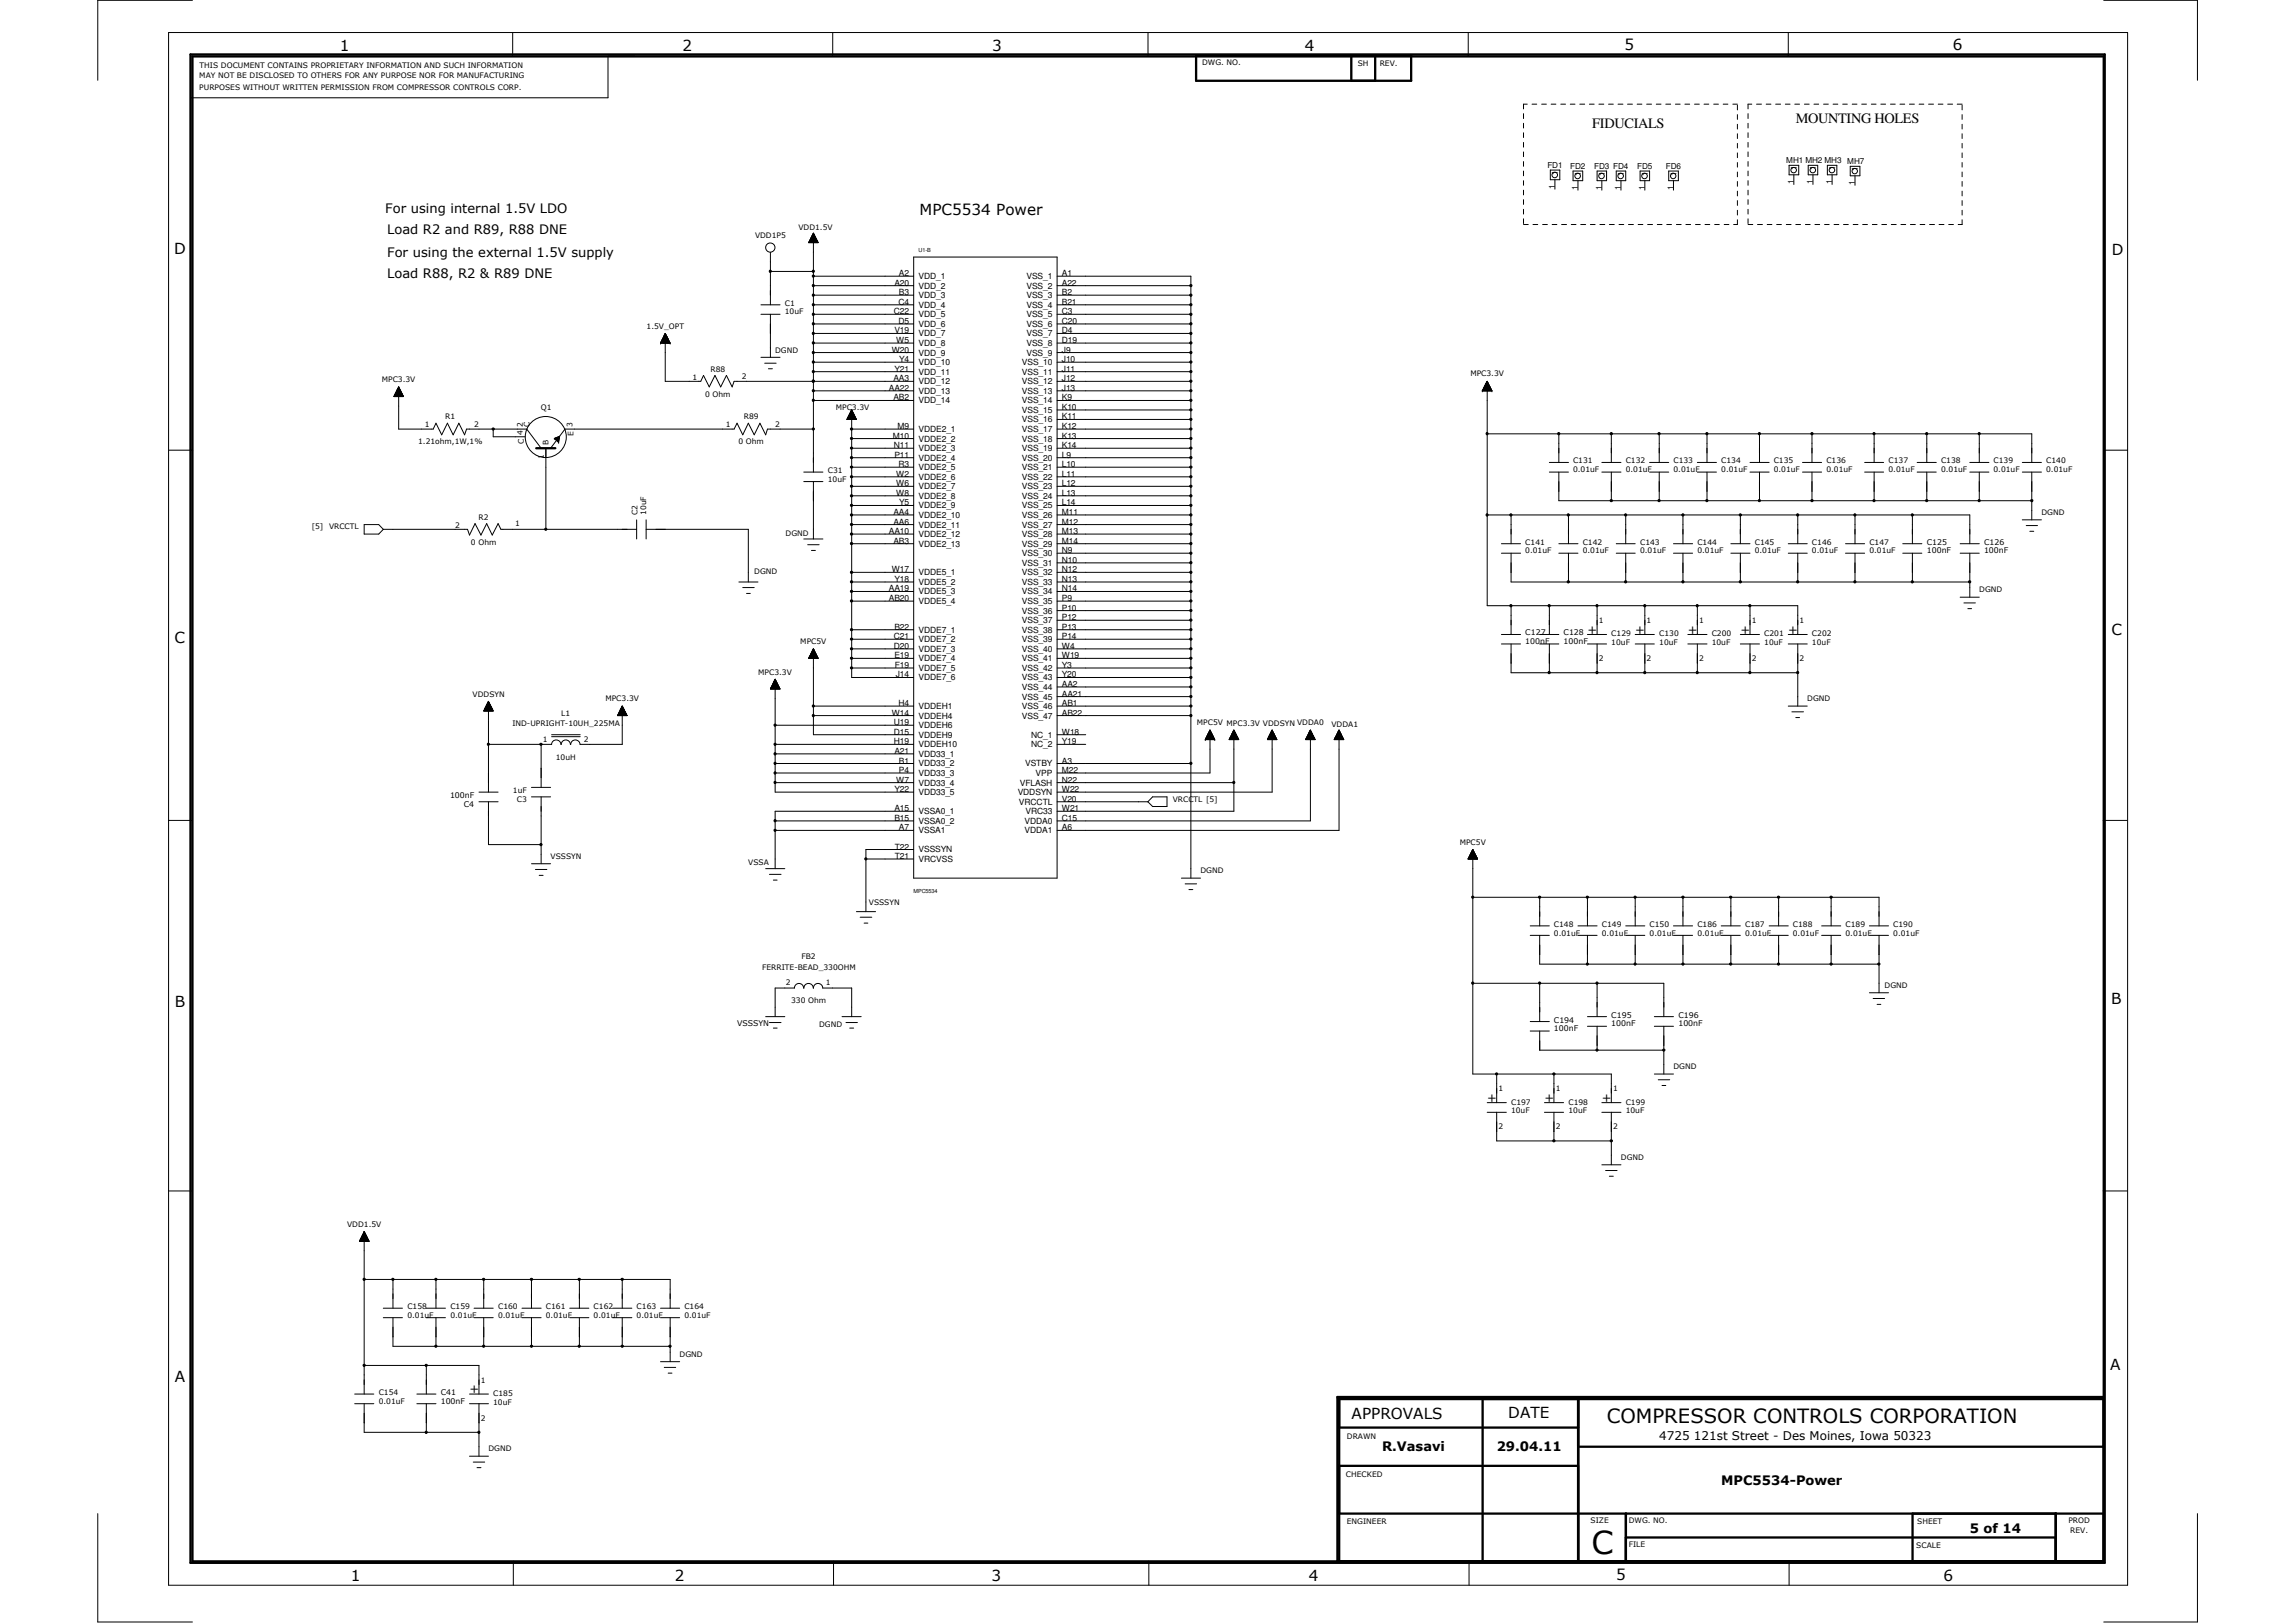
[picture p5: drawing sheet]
<svg xmlns="http://www.w3.org/2000/svg" width="594mm" height="420mm" viewBox="0 0 594 420" stroke-linecap="round" stroke-linejoin="round" font-family="sans-serif">
<defs><g id="words">
<text font-size="8.2" x="412" y="402.4">C</text>
<text font-size="5.1" x="415.9" y="368.4">COMPRESSOR CONTROLS CORPORATION</text>
<g font-size="3.9">
<text x="88" y="13.1">1</text>
<text x="176.7" y="13.1">2</text>
<text x="256.8" y="13.1">3</text>
<text x="337.8" y="13.1">4</text>
<text x="420.5" y="12.9">5</text>
<text x="505.5" y="12.9">6</text>
<text x="238" y="55.7">MPC5534 Power</text>
<text x="45.1" y="65.8">D</text>
<text x="546.6" y="66.1">D</text>
<text x="45.2" y="166.4">C</text>
<text x="546.6" y="164.5">C</text>
<text x="45.2" y="260.8">B</text>
<text x="546.5" y="259.9">B</text>
<text x="45.2" y="357.7">A</text>
<text x="546.3" y="354.8">A</text>
<text x="349.9" y="367.3">APPROVALS</text>
<text x="390.4" y="367.1">DATE</text>
<text x="90.8" y="409.4">1</text>
<text x="174.7" y="409.4">2</text>
<text x="256.6" y="409.4">3</text>
<text x="338.8" y="409.2">4</text>
<text x="418.4" y="409.2">5</text>
<text x="503.1" y="409.4">6</text>
</g>
<g font-size="3.7">
<text x="412.2" y="33.1">FIDUCIALS</text>
<text x="464.9" y="31.9">MOUNTING HOLES</text>
</g>
<g font-size="3.4">
<text x="99.7" y="55.2">For using internal 1.5V LDO</text>
<text x="100.2" y="60.6">Load R2 and R89, R88 DNE</text>
<text x="100.2" y="66.5">For using the external 1.5V supply</text>
<text x="100.2" y="72">Load R88, R2 &amp; R89 DNE</text>
<text x="357.8" y="375.8">R.Vasavi</text>
<text x="387.4" y="375.8">29.04.11</text>
<text x="445.6" y="384.4">MPC5534-Power</text>
<text x="509.9" y="396.8">5 of 14</text>
</g>
<g font-size="3.1">
<text x="410.9" y="164">+</text>
<text x="423.3" y="164">+</text>
<text x="436.9" y="164">+</text>
<text x="450.5" y="164">+</text>
<text x="462.9" y="164">+</text>
<text x="385" y="285.2">+</text>
<text x="399.8" y="285.2">+</text>
<text x="414.6" y="285.2">+</text>
<text x="121.5" y="360.6">+</text>
<text x="429.5" y="372.7">4725 121st Street - Des Moines, Iowa 50323</text>
</g>
<g font-size="2.2">
<text x="232.7" y="71.5">A2</text>
<text x="274.9" y="71.5">A1</text>
<text x="231.5" y="74">A20</text>
<text x="232.7" y="76.4">B3</text>
<text x="237.8" y="72.3">VDD_1</text>
<text x="237.8" y="74.7">VDD_2</text>
<text x="237.8" y="77.2">VDD_3</text>
<text x="265.7" y="72.3">VSS_1</text>
<text x="265.7" y="74.7">VSS_2</text>
<text x="265.7" y="77.2">VSS_3</text>
<text x="274.9" y="74">A22</text>
<text x="274.9" y="76.4">B2</text>
<text x="231.4" y="81.4">C22</text>
<text x="232.6" y="78.9">C4</text>
<text x="232.6" y="83.9">D5</text>
<text x="237.8" y="79.7">VDD_4</text>
<text x="237.8" y="82.1">VDD_5</text>
<text x="265.7" y="79.7">VSS_4</text>
<text x="265.7" y="82.1">VSS_5</text>
<text x="274.9" y="78.9">B21</text>
<text x="274.9" y="81.4">C3</text>
<text x="274.9" y="83.9">C20</text>
<text x="231.5" y="86.3">V19</text>
<text x="232" y="88.8">W5</text>
<text x="237.8" y="84.6">VDD_6</text>
<text x="237.8" y="87.1">VDD_7</text>
<text x="237.8" y="89.6">VDD_8</text>
<text x="265.7" y="84.6">VSS_6</text>
<text x="265.7" y="87.1">VSS_7</text>
<text x="265.7" y="89.6">VSS_8</text>
<text x="274.9" y="86.3">D4</text>
<text x="274.9" y="88.8">D19</text>
<text x="230.8" y="91.3">W20</text>
<text x="232.7" y="93.8">Y4</text>
<text x="237.8" y="92">VDD_9</text>
<text x="237.8" y="94.5">VDD_10</text>
<text x="264.5" y="94.5">VSS_10</text>
<text x="265.7" y="92">VSS_9</text>
<text x="274.9" y="91.3">J9</text>
<text x="274.9" y="93.8">J10</text>
<text x="230.1" y="101.2">AA22</text>
<text x="231.3" y="98.7">AA3</text>
<text x="231.6" y="96.2">Y21</text>
<text x="237.8" y="97">VDD_11</text>
<text x="237.8" y="99.5">VDD_12</text>
<text x="237.8" y="101.9">VDD_13</text>
<text x="264.5" y="97">VSS_11</text>
<text x="264.5" y="99.5">VSS_12</text>
<text x="264.5" y="101.9">VSS_13</text>
<text x="274.9" y="96.2">J11</text>
<text x="274.9" y="98.7">J12</text>
<text x="274.9" y="101.2">J13</text>
<text x="231.3" y="103.7">AB2</text>
<text x="237.8" y="104.4">VDD_14</text>
<text x="264.5" y="104.4">VSS_14</text>
<text x="264.5" y="106.9">VSS_15</text>
<text x="274.9" y="103.7">K9</text>
<text x="274.9" y="106.1">K10</text>
<text x="231.1" y="113.5">M10</text>
<text x="232.3" y="111.1">M9</text>
<text x="237.8" y="111.8">VDDE2_1</text>
<text x="264.5" y="109.3">VSS_16</text>
<text x="264.5" y="111.8">VSS_17</text>
<text x="274.9" y="108.6">K11</text>
<text x="274.9" y="111.1">K12</text>
<text x="274.9" y="113.5">K13</text>
<text x="231.4" y="116">N11</text>
<text x="231.5" y="118.5">P11</text>
<text x="237.8" y="114.3">VDDE2_2</text>
<text x="237.8" y="116.8">VDDE2_3</text>
<text x="237.8" y="119.3">VDDE2_4</text>
<text x="264.5" y="114.3">VSS_18</text>
<text x="264.5" y="116.8">VSS_19</text>
<text x="264.5" y="119.3">VSS_20</text>
<text x="274.9" y="116">K14</text>
<text x="274.9" y="118.5">L9</text>
<text x="232" y="123.4">W2</text>
<text x="232" y="125.9">W6</text>
<text x="232.6" y="120.9">R3</text>
<text x="237.8" y="121.7">VDDE2_5</text>
<text x="237.8" y="124.2">VDDE2_6</text>
<text x="264.5" y="121.7">VSS_21</text>
<text x="264.5" y="124.2">VSS_22</text>
<text x="274.9" y="120.9">L10</text>
<text x="274.9" y="123.4">L11</text>
<text x="274.9" y="125.9">L12</text>
<text x="232" y="128.4">W8</text>
<text x="232.7" y="130.9">Y5</text>
<text x="237.8" y="126.7">VDDE2_7</text>
<text x="237.8" y="129.1">VDDE2_8</text>
<text x="237.8" y="131.6">VDDE2_9</text>
<text x="264.5" y="126.7">VSS_23</text>
<text x="264.5" y="129.1">VSS_24</text>
<text x="264.5" y="131.6">VSS_25</text>
<text x="274.9" y="128.4">L13</text>
<text x="274.9" y="130.9">L14</text>
<text x="231.3" y="133.3">AA4</text>
<text x="231.3" y="135.8">AA6</text>
<text x="237.8" y="134.1">VDDE2_10</text>
<text x="237.8" y="136.6">VDDE2_11</text>
<text x="264.5" y="134.1">VSS_26</text>
<text x="264.5" y="136.6">VSS_27</text>
<text x="274.9" y="133.3">M11</text>
<text x="274.9" y="135.8">M12</text>
<text x="230.1" y="138.3">AA10</text>
<text x="231.3" y="140.8">AB3</text>
<text x="237.8" y="139">VDDE2_12</text>
<text x="237.8" y="141.5">VDDE2_13</text>
<text x="264.5" y="139">VSS_28</text>
<text x="264.5" y="141.5">VSS_29</text>
<text x="264.5" y="144">VSS_30</text>
<text x="274.9" y="138.3">M13</text>
<text x="274.9" y="140.8">M14</text>
<text x="274.9" y="143.2">N9</text>
<text x="230.8" y="148.2">W17</text>
<text x="237.8" y="148.9">VDDE5_1</text>
<text x="264.5" y="146.5">VSS_31</text>
<text x="264.5" y="148.9">VSS_32</text>
<text x="274.9" y="145.7">N10</text>
<text x="274.9" y="148.2">N12</text>
<text x="230.1" y="153.1">AA19</text>
<text x="230.1" y="155.6">AB20</text>
<text x="231.6" y="150.7">Y18</text>
<text x="237.8" y="151.4">VDDE5_2</text>
<text x="237.8" y="153.9">VDDE5_3</text>
<text x="264.5" y="151.4">VSS_33</text>
<text x="264.5" y="153.9">VSS_34</text>
<text x="274.9" y="150.7">N13</text>
<text x="274.9" y="153.1">N14</text>
<text x="274.9" y="155.6">P9</text>
<text x="237.8" y="156.4">VDDE5_4</text>
<text x="264.5" y="156.4">VSS_35</text>
<text x="264.5" y="158.8">VSS_36</text>
<text x="264.5" y="161.3">VSS_37</text>
<text x="274.9" y="158.1">P10</text>
<text x="274.9" y="160.6">P12</text>
<text x="231.4" y="165.5">C21</text>
<text x="231.4" y="168">D20</text>
<text x="231.5" y="163">B22</text>
<text x="237.8" y="163.8">VDDE7_1</text>
<text x="237.8" y="166.2">VDDE7_2</text>
<text x="264.5" y="163.8">VSS_38</text>
<text x="264.5" y="166.2">VSS_39</text>
<text x="274.9" y="163">P13</text>
<text x="274.9" y="165.5">P14</text>
<text x="274.9" y="168">W4</text>
<text x="231.5" y="170.4">E19</text>
<text x="231.6" y="172.9">F19</text>
<text x="237.8" y="168.7">VDDE7_3</text>
<text x="237.8" y="171.2">VDDE7_4</text>
<text x="237.8" y="173.7">VDDE7_5</text>
<text x="264.5" y="168.7">VSS_40</text>
<text x="264.5" y="171.2">VSS_41</text>
<text x="264.5" y="173.7">VSS_42</text>
<text x="274.9" y="170.4">W19</text>
<text x="274.9" y="172.9">Y3</text>
<text x="231.9" y="175.4">J14</text>
<text x="237.8" y="176.1">VDDE7_6</text>
<text x="264.5" y="176.1">VSS_43</text>
<text x="264.5" y="178.6">VSS_44</text>
<text x="274.9" y="175.4">Y20</text>
<text x="274.9" y="177.8">AA2</text>
<text x="230.8" y="185.3">W14</text>
<text x="232.6" y="182.8">H4</text>
<text x="237.8" y="183.6">VDDEH1</text>
<text x="264.5" y="181.1">VSS_45</text>
<text x="264.5" y="183.6">VSS_46</text>
<text x="274.9" y="180.3">AA21</text>
<text x="274.9" y="182.8">AB1</text>
<text x="274.9" y="185.3">AB22</text>
<text x="231.4" y="187.7">U19</text>
<text x="231.4" y="190.2">D15</text>
<text x="237.8" y="186">VDDEH4</text>
<text x="237.8" y="188.5">VDDEH6</text>
<text x="237.8" y="191">VDDEH9</text>
<text x="264.5" y="186">VSS_47</text>
<text x="266.9" y="191">NC_1</text>
<text x="274.9" y="190.2">W18</text>
<text x="231.4" y="192.7">H19</text>
<text x="231.5" y="195.2">A21</text>
<text x="232.7" y="197.7">B1</text>
<text x="237.8" y="193.5">VDDEH10</text>
<text x="237.8" y="195.9">VDD33_1</text>
<text x="266.9" y="193.5">NC_2</text>
<text x="274.9" y="192.7">Y19</text>
<text x="274.9" y="197.7">A3</text>
<text x="232" y="202.6">W7</text>
<text x="232.7" y="200.1">P4</text>
<text x="237.8" y="198.4">VDD33_2</text>
<text x="237.8" y="200.9">VDD33_3</text>
<text x="237.8" y="203.4">VDD33_4</text>
<text x="264" y="203.4">VFLASH</text>
<text x="265.4" y="198.4">VSTBY</text>
<text x="268.1" y="200.9">VPP</text>
<text x="274.9" y="200.1">M22</text>
<text x="274.9" y="202.6">N22</text>
<text x="231.6" y="205.1">Y22</text>
<text x="237.8" y="205.8">VDD33_5</text>
<text x="263.4" y="205.8">VDDSYN</text>
<text x="263.8" y="208.3">VRCCTL</text>
<text x="274.9" y="205.1">W22</text>
<text x="274.9" y="207.6">V20</text>
<text x="231.5" y="210">A15</text>
<text x="231.5" y="212.5">B15</text>
<text x="232.7" y="215">A7</text>
<text x="237.8" y="210.8">VSSA0_1</text>
<text x="237.8" y="213.3">VSSA0_2</text>
<text x="237.8" y="215.7">VSSA1</text>
<text x="265.2" y="213.3">VDDA0</text>
<text x="265.2" y="215.7">VDDA1</text>
<text x="265.5" y="210.8">VRC33</text>
<text x="274.9" y="210">W21</text>
<text x="274.9" y="212.5">C15</text>
<text x="274.9" y="215">A6</text>
<text x="231.6" y="219.9">T22</text>
<text x="237.8" y="220.7">VSSSYN</text>
<text x="231.6" y="222.4">T21</text>
<text x="237.8" y="223.1">VRCVSS</text>
</g>
<g font-size="2.1">
<text x="400.6" y="43.5">FD1</text>
<text x="403.3" y="45.3" transform="rotate(-90 403.3 45.3)">1</text>
<text x="406.5" y="43.8">FD2</text>
<text x="409.2" y="45.5" transform="rotate(-90 409.2 45.5)">1</text>
<text x="412.7" y="43.8">FD3 FD4</text>
<text x="415.4" y="45.5" transform="rotate(-90 415.4 45.5)">1</text>
<text x="420.4" y="45.5" transform="rotate(-90 420.4 45.5)">1</text>
<text x="423.8" y="43.8">FD5</text>
<text x="426.5" y="45.5" transform="rotate(-90 426.5 45.5)">1</text>
<text x="431.2" y="43.8">FD6</text>
<text x="434" y="45.5" transform="rotate(-90 434 45.5)">1</text>
<text x="462.4" y="42.3">MH1 MH2 MH3</text>
<text x="464.3" y="47.7" transform="rotate(-90 464.3 47.7)">1</text>
<text x="465.1" y="44" transform="rotate(-90 465.1 44)">1</text>
<text x="469.3" y="47.7" transform="rotate(-90 469.3 47.7)">1</text>
<text x="470.1" y="44" transform="rotate(-90 470.1 44)">1</text>
<text x="474.3" y="47.7" transform="rotate(-90 474.3 47.7)">1</text>
<text x="475" y="44" transform="rotate(-90 475 44)">1</text>
<text x="478.2" y="42.5">MH7</text>
<text x="480.2" y="48" transform="rotate(-90 480.2 48)">1</text>
<text x="480.9" y="44.3" transform="rotate(-90 480.9 44.3)">1</text>
<text x="402.5" y="48.9" transform="rotate(-90 402.5 48.9)">1</text>
<text x="408.5" y="49.1" transform="rotate(-90 408.5 49.1)">1</text>
<text x="414.6" y="49.1" transform="rotate(-90 414.6 49.1)">1</text>
<text x="419.6" y="49.1" transform="rotate(-90 419.6 49.1)">1</text>
<text x="425.8" y="49.1" transform="rotate(-90 425.8 49.1)">1</text>
<text x="433.2" y="49.1" transform="rotate(-90 433.2 49.1)">1</text>
</g>
<g font-size="2">
<text x="51.7" y="17.6">THIS DOCUMENT CONTAINS PROPRIETARY INFORMATION AND SUCH INFORMATION</text>
<text x="311.2" y="16.9">DWG. NO.</text>
<text x="351.4" y="17">SH</text>
<text x="357.2" y="17">REV.</text>
<text x="51.6" y="20.3">MAY NOT BE DISCLOSED TO OTHERS FOR ANY PURPOSE NOR FOR MANUFACTURING</text>
<text x="51.6" y="23.3">PURPOSES WITHOUT WRITTEN PERMISSION FROM COMPRESSOR CONTROLS CORP.</text>
<text x="206.7" y="59.6">VDD1.5V</text>
<text x="195.4" y="61.6">VDD1P5</text>
<text x="203.2" y="79.2">C1</text>
<text x="203.2" y="81.4">10uF</text>
<text x="167.4" y="85.1">1.5V_OPT</text>
<text x="200.7" y="91.3">DGND</text>
<text x="98.8" y="99">MPC3.3V</text>
<text x="179.2" y="98.3">1</text>
<text x="183.9" y="96.2">R88</text>
<text x="192" y="98.2">2</text>
<text x="380.6" y="97.5">MPC3.3V</text>
<text x="140" y="106.1">Q1</text>
<text x="182.5" y="102.7">0 Ohm</text>
<text x="216.4" y="106.1">MPC3.3V</text>
<text x="110" y="110.7">1</text>
<text x="115.3" y="108.6">R1</text>
<text x="122.8" y="110.6">2</text>
<text x="135.4" y="112.6" transform="rotate(-90 135.4 112.6)">4</text>
<text x="135.4" y="110.6" transform="rotate(-90 135.4 110.6)">2</text>
<text x="137.1" y="110.4" transform="rotate(-90 137.1 110.4)">C</text>
<text x="148.2" y="110.6" transform="rotate(-90 148.2 110.6)">3</text>
<text x="148.5" y="112.8" transform="rotate(-90 148.5 112.8)">E</text>
<text x="187.9" y="110.7">1</text>
<text x="192.6" y="108.6">R89</text>
<text x="200.7" y="110.6">2</text>
<text x="108.2" y="115">1.21ohm,1W,1%</text>
<text x="135.6" y="114.9" transform="rotate(-90 135.6 114.9)">C</text>
<text x="140.8" y="118.7" transform="rotate(-90 140.8 118.7)">1</text>
<text x="142" y="115.3" transform="rotate(-90 142 115.3)">B</text>
<text x="191.2" y="115">0 Ohm</text>
<text x="407.2" y="120">C131</text>
<text x="420.8" y="120">C132</text>
<text x="433.2" y="120">C133</text>
<text x="445.6" y="120">C134</text>
<text x="459.1" y="120">C135</text>
<text x="472.8" y="120">C136</text>
<text x="488.9" y="120">C137</text>
<text x="502.4" y="120">C138</text>
<text x="516" y="120">C139</text>
<text x="529.7" y="120">C140</text>
<text x="214.3" y="122.5">C31</text>
<text x="214.3" y="124.7">10uF</text>
<text x="407.2" y="122.2">0.01uF</text>
<text x="420.8" y="122.2">0.01uF</text>
<text x="433.2" y="122.2">0.01uF</text>
<text x="445.6" y="122.2">0.01uF</text>
<text x="459.1" y="122.2">0.01uF</text>
<text x="472.8" y="122.2">0.01uF</text>
<text x="488.9" y="122.2">0.01uF</text>
<text x="502.4" y="122.2">0.01uF</text>
<text x="516" y="122.2">0.01uF</text>
<text x="529.7" y="122.2">0.01uF</text>
<text x="80.7" y="137">[5]</text>
<text x="85.2" y="137">VRCCTL</text>
<text x="117.8" y="136.6">2</text>
<text x="123.9" y="134.6">R2</text>
<text x="133.4" y="136.1">1</text>
<text x="165.1" y="133.3" transform="rotate(-90 165.1 133.3)">C2</text>
<text x="167.3" y="133.3" transform="rotate(-90 167.3 133.3)">10uF</text>
<text x="528.4" y="133.3">DGND</text>
<text x="121.9" y="141">0 Ohm</text>
<text x="203.4" y="138.8">DGND</text>
<text x="394.8" y="141">C141</text>
<text x="394.8" y="143.2">0.01uF</text>
<text x="409.7" y="141">C142</text>
<text x="409.7" y="143.2">0.01uF</text>
<text x="424.6" y="141">C143</text>
<text x="424.6" y="143.2">0.01uF</text>
<text x="439.4" y="141">C144</text>
<text x="439.4" y="143.2">0.01uF</text>
<text x="454.2" y="141">C145</text>
<text x="454.2" y="143.2">0.01uF</text>
<text x="469" y="141">C146</text>
<text x="469" y="143.2">0.01uF</text>
<text x="483.9" y="141">C147</text>
<text x="483.9" y="143.2">0.01uF</text>
<text x="498.8" y="141">C125</text>
<text x="498.8" y="143.3">100nF</text>
<text x="513.6" y="141">C126</text>
<text x="513.6" y="143.3">100nF</text>
<text x="195.2" y="148.7">DGND</text>
<text x="512.4" y="153.4">DGND</text>
<text x="413.9" y="161.3">1</text>
<text x="426.2" y="161.3">1</text>
<text x="439.9" y="161.3">1</text>
<text x="453.5" y="161.3">1</text>
<text x="465.8" y="161.3">1</text>
<text x="207.2" y="166.7">MPC5V</text>
<text x="394.8" y="164.5">C127</text>
<text x="394.8" y="166.8">100nF</text>
<text x="404.7" y="164.5">C128</text>
<text x="404.7" y="166.8">100nF</text>
<text x="417.1" y="164.8">C129</text>
<text x="417.1" y="167">10uF</text>
<text x="429.5" y="164.8">C130</text>
<text x="429.5" y="167">10uF</text>
<text x="443.1" y="164.8">C200</text>
<text x="443.1" y="167">10uF</text>
<text x="456.7" y="164.8">C201</text>
<text x="456.7" y="167">10uF</text>
<text x="469" y="164.8">C202</text>
<text x="469" y="167">10uF</text>
<text x="413.9" y="171.2">2</text>
<text x="426.2" y="171.2">2</text>
<text x="439.9" y="171.2">2</text>
<text x="453.5" y="171.2">2</text>
<text x="465.8" y="171.2">2</text>
<text x="196.3" y="174.7">MPC3.3V</text>
<text x="122.3" y="180.3">VDDSYN</text>
<text x="145.3" y="185.3">L1</text>
<text x="156.7" y="181.6">MPC3.3V</text>
<text x="467.8" y="181.6">DGND</text>
<text x="132.6" y="188">IND-UPRIGHT-10UH_225MA</text>
<text x="309.8" y="187.7">MPC5V MPC3.3V VDDSYN VDDA0</text>
<text x="344.7" y="188.3">VDDA1</text>
<text x="140.5" y="192.2">1</text>
<text x="143.9" y="196.6">10uH</text>
<text x="151.2" y="192.2">2</text>
<text x="116.5" y="206.5">100nF</text>
<text x="120.1" y="208.8">C4</text>
<text x="132.8" y="205.3">1uF</text>
<text x="133.8" y="207.6">C3</text>
<text x="303.6" y="207.6">VRCCTL [5]</text>
<text x="377.9" y="218.7">MPC5V</text>
<text x="142.5" y="222.4">VSSSYN</text>
<text x="193.7" y="223.9">VSSA</text>
<text x="310.8" y="226.1">DGND</text>
<text x="224.9" y="234.3">VSSSYN</text>
<text x="402.2" y="239.9">C148</text>
<text x="414.6" y="239.9">C149</text>
<text x="427" y="239.9">C150</text>
<text x="439.4" y="239.9">C186</text>
<text x="451.7" y="239.9">C187</text>
<text x="464.1" y="239.9">C188</text>
<text x="477.7" y="239.9">C189</text>
<text x="490.1" y="239.9">C190</text>
<text x="402.2" y="242.2">0.01uF</text>
<text x="414.6" y="242.2">0.01uF</text>
<text x="427" y="242.2">0.01uF</text>
<text x="439.4" y="242.2">0.01uF</text>
<text x="451.7" y="242.2">0.01uF</text>
<text x="464.1" y="242.2">0.01uF</text>
<text x="477.7" y="242.2">0.01uF</text>
<text x="490.1" y="242.2">0.01uF</text>
<text x="197.3" y="251.1">FERRITE-BEAD_330OHM</text>
<text x="207.5" y="248.4">FB2</text>
<text x="203.4" y="255.1">2</text>
<text x="213.8" y="255.1">1</text>
<text x="487.8" y="255.8">DGND</text>
<text x="204.8" y="259.7">330 Ohm</text>
<text x="417.1" y="263.4">C195</text>
<text x="434.5" y="263.4">C196</text>
<text x="190.8" y="265.7">VSSSYN</text>
<text x="212" y="265.9">DGND</text>
<text x="402.2" y="264.7">C194</text>
<text x="402.2" y="267">100nF</text>
<text x="417.1" y="265.7">100nF</text>
<text x="434.5" y="265.7">100nF</text>
<text x="433.2" y="276.8">DGND</text>
<text x="387.9" y="282.5">1</text>
<text x="391.2" y="286">C197</text>
<text x="402.8" y="282.5">1</text>
<text x="406" y="286">C198</text>
<text x="417.6" y="282.5">1</text>
<text x="420.8" y="286">C199</text>
<text x="387.9" y="292.4">2</text>
<text x="391.2" y="288.2">10uF</text>
<text x="402.8" y="292.4">2</text>
<text x="406" y="288.2">10uF</text>
<text x="417.6" y="292.4">2</text>
<text x="420.8" y="288.2">10uF</text>
<text x="419.6" y="300.3">DGND</text>
<text x="89.9" y="317.6">VDD1.5V</text>
<text x="105.4" y="338.9">C158</text>
<text x="105.4" y="341.1">0.01uF</text>
<text x="116.6" y="338.9">C159</text>
<text x="116.6" y="341.1">0.01uF</text>
<text x="128.9" y="338.9">C160</text>
<text x="128.9" y="341.1">0.01uF</text>
<text x="141.3" y="338.9">C161</text>
<text x="141.3" y="341.1">0.01uF</text>
<text x="153.7" y="338.9">C162</text>
<text x="153.7" y="341.1">0.01uF</text>
<text x="164.8" y="338.9">C163</text>
<text x="164.8" y="341.1">0.01uF</text>
<text x="177.2" y="338.9">C164</text>
<text x="177.2" y="341.1">0.01uF</text>
<text x="175.9" y="351.2">DGND</text>
<text x="124.5" y="357.9">1</text>
<text x="98" y="361.1">C154</text>
<text x="98" y="363.4">0.01uF</text>
<text x="114.1" y="361.1">C41</text>
<text x="114.1" y="363.4">100nF</text>
<text x="127.7" y="361.4">C185</text>
<text x="127.7" y="363.6">10uF</text>
<text x="124.5" y="367.8">2</text>
<text x="126.4" y="375.8">DGND</text>
<text x="348.7" y="372.5">DRAWN</text>
<text x="348.4" y="382.4">CHECKED</text>
<text x="348.7" y="394.5">ENGINEER</text>
<text x="411.7" y="394.3">SIZE</text>
<text x="421.6" y="394.3">DWG. NO.</text>
<text x="496.3" y="394.5">SHEET</text>
<text x="535.4" y="394.3">PROD</text>
<text x="421.6" y="400.5">FILE</text>
<text x="496.1" y="400.7">SCALE</text>
<text x="535.9" y="396.8">REV.</text>
</g>
<g font-size="1.4">
<text x="237.8" y="65.3">U1-B</text>
<text x="236.5" y="231.1">MPC5534</text>
</g>
</g></defs>
<g fill="none" stroke="#000" stroke-width=".26">
<path d="M43.6 8.4h507.1v402h-507.1zM49.8 .1h-24.5v20.7M132.7 8.4v6.2M164.4 14.6h-7v10.7h-108M215.6 8.4v6.2M297.2 8.4v6.2M380.1 8.4v6.2M462.9 8.4v6.2M544.6 .1h24.2v20.7M394.4 29.4v1.3M394.4 31.9v1.2M394.4 34.4v1.2"/>
<path d="M394.4 36.9v1.2M394.4 39.3v1.3M395.3 27h-.9v1.2M396.6 27h1.2M399.1 27h1.2M401.5 27h1.3M404 27h1.3M406.5 27h1.2M408.9 27h1.3M411.4 27h1.3M413.9 27h1.3M416.4 27h1.2"/>
<path d="M418.8 27h1.3M421.3 27h1.3M423.8 27h1.2M426.2 27h1.3M428.7 27h1.3M431.2 27h1.3M433.7 27h1.2M436.2 27h1.2M438.6 27h1.3M441.1 27h1.2M443.6 27h1.2M446.1 27h1.2"/>
<path d="M448.6 27h1.1M449.7 27.2v1.2M449.7 29.7v1.2M449.7 32.2v1.2M449.7 34.6v1.3M449.7 37.1v1.2M449.7 39.6v1.2M452.5 29.4v1.3M452.5 31.9v1.2M452.5 34.4v1.2M452.5 36.9v1.2M452.5 39.3v1.3"/>
<path d="M453.5 27h-1v1.2M454.7 27h1.3M457.2 27h1.2M459.6 27h1.3M462.1 27h1.3M464.6 27h1.2M467.1 27h1.2M469.6 27h1.2M472.1 27h1.2M474.5 27h1.2M477 27h1.2M479.5 27h1.2"/>
<path d="M481.9 27h1.2M484.4 27h1.2M486.9 27h1.2M489.4 27h1.2M491.8 27h1.2M494.3 27h1.2M496.8 27h1.2M499.2 27h1.3M501.7 27h1.3M504.2 27h1.3M506.6 27h1.3M507.9 27.2v1.2"/>
<path d="M507.9 29.7v1.2M507.9 32.2v1.2M507.9 34.6v1.3M507.9 37.1v1.2M507.9 39.6v1.2M394.4 58.1h1.2M394.4 41.8v1.3M394.4 44.3v1.2M394.4 46.8v1.2M394.4 49.2v1.3M394.4 51.7v1.2M394.4 54.2v1.2"/>
<path d="M394.4 56.6v1.3M396.8 58.1h1.3M399.3 58.1h1.3M401.3 44h2.5v2.5h-2.5zM401.8 58.1h1.2M402.5 46.5v2.5M404.2 58.1h1.3M406.7 58.1h1.3M407.2 44.3h2.5v2.5h-2.5zM408.5 46.8v2.4M409.2 58.1h1.3M411.7 58.1h1.2"/>
<path d="M413.4 44.3h2.5v2.5h-2.5zM414.1 58.1h1.3M414.6 46.8v2.4M416.6 58.1h1.3M418.4 44.3h2.4v2.5h-2.4zM419.1 58.1h1.2M419.6 46.8v2.4M421.5 58.1h1.3M424 58.1h1.3M424.6 44.3h2.4v2.5h-2.4zM425.8 46.8v2.4M426.5 58.1h1.3"/>
<path d="M429 58.1h1.2M431.5 58.1h1.2M432 44.3h2.5v2.5h-2.5zM433.2 46.8v2.4M434 58.1h1.2M436.4 58.1h1.2M438.9 58.1h1.2M441.4 58.1h1.2M443.9 58.1h1.1M446.3 58.1h1.2M449.7 56.9v1.2h-.9M449.7 42.1v1.2"/>
<path d="M449.7 44.5v1.3M449.7 47v1.2M449.7 49.5v1.2M449.7 51.9v1.3M449.7 54.4v1.3M452.5 41.8v1.3M452.5 44.3v1.2M452.5 46.8v1.2M452.5 49.2v1.3M452.5 51.7v1.2M452.5 54.2v1.2M452.5 56.6v1.3"/>
<path d="M452.5 58.1h1.2M454.9 58.1h1.3M457.4 58.1h1.3M459.9 58.1h1.2M462.4 58.1h1.2M463.1 42.8h2.5v2.5h-2.5zM464.3 45.3v2.5M464.9 58.1h1.2M467.4 58.1h1.2M468.1 42.8h2.4v2.5h-2.4zM469.3 45.3v2.5M469.8 58.1h1.2"/>
<path d="M472.3 58.1h1.2M473 42.8h2.5v2.5h-2.5zM474.3 45.3v2.5M474.8 58.1h1.2M477.2 58.1h1.2M479 43.1h2.4v2.4h-2.4zM479.7 58.1h1.2M480.2 45.5v2.5M482.2 58.1h1.2M484.7 58.1h1.2M487.1 58.1h1.2M489.6 58.1h1.2"/>
<path d="M492.1 58.1h1.2M494.5 58.1h1.3M497 58.1h1.3M499.5 58.1h1.3M501.9 58.1h1.3M504.4 58.1h1.3M507.9 56.9v1.2h-1M507.9 42.1v1.2M507.9 44.5v1.3M507.9 47v1.2M507.9 49.5v1.2M507.9 51.9v1.3"/>
<path d="M507.9 54.4v1.3M197 78.9h4.9M199.4 70.3h.1M199.4 65.3v13.6M199.4 70.3h11.2M209.4 62.8h2.3M209.4 62.7v.1M209.4 62.7h2.3M209.5 62.6h2.2M209.5 62.5v.3M209.5 62.5h2.1M209.6 62.4h2"/>
<path d="M209.7 62.2h1.7M209.7 62.1v.7M209.7 62.1h1.7M209.8 62h1.6M209.8 61.9v.9M209.8 61.9h1.5M209.8 61.8h1.4M209.8 61.7v1.1M209.9 61.7h1.3M210 61.6h1.2M210 61.4v1.4M210 61.5h1.1"/>
<path d="M210.1 61.4h1M210.2 61.2h.7v1.6M210.2 61v1.8M210.2 61.1h.7M210.3 61h.6M210.3 60.9v1.9M210.3 60.9h.5M210.3 60.8h.5v2M210.3 60.7v2.1M210.4 60.7h.3M210.5 60.6h.2M210.5 60.5v2.3"/>
<path d="M210.5 60.5h.1M210.6 60.4h.1M210.6 71.5h25.9M210.6 74h25.9M210.6 76.4h25.9M210.6 78.9h25.9M210.6 60.4v61.8M210.6 60.4l-1.3 2.4M210.6 60.4l1.2 2.4h-2.5M210.7 60.5v2.3M210.9 61v1.8M211 61.3h-.9v1.5"/>
<path d="M211.1 61.3v1.5M211.2 61.6v1.2M211.2 61.8v1M211.4 61.9v.9M211.4 62.1v.7M211.5 62.3h-1.9v.5M211.6 62.3v.5M211.7 62.5v.3M211.7 62.7v.1M236.5 66.5h37.1v160.8h-37.1zM273.6 71.5h34.7v155.8M273.6 74h34.7"/>
<path d="M273.6 76.4h34.7M273.6 78.9h34.7M171 88.8h.1M171 88.8h2.5M171 88.7h2.4M171.1 88.6h2.2v.2M171.1 88.6v.2M171.1 88.5h2.2M171.2 88.4h2.1v.4M171.2 88.3v.5M171.2 88.3h2M171.3 88.8v-.6h1.8v.6"/>
<path d="M171.3 88.1h1.8M171.4 88h1.7v.8M171.4 88v.8M171.4 87.9h1.6M171.5 87.8h1.5v1M171.5 87.8v1M171.5 87.7h1.4M171.6 88.8v-1.2h1.3v1.2M171.7 87.4h1.1v1.4M171.7 87.3v1.5M171.7 87.3h1M171.8 87.2h.9v1.6"/>
<path d="M171.8 87.1v1.7M171.8 87.1h.8M171.9 87h.7v1.8M171.9 86.9v1.9M172 86.9h.5M172 86.8h.5v2M172 86.7v2.1M172 86.7h.4M172.1 86.7h.3v2.1M172.1 86.5v2.3M172.1 86.5h.2M172.2 86.4v2.4"/>
<path d="M172.2 86.3v2.5M172.2 86.3h.1M172.2 86.3v12.4h9.2l.7-1.5 1.5 3 1.5-3 1.5 3 1.4-3 1.5 3 .5-1.5h46.5M172.2 86.3l-1.2 2.5M172.2 86.3l1.3 2.5M173.5 88.8h.1M197 81.4h4.9M197 92.5h4.9M197.9 94h3M198.9 95.5h1M199.4 81.4v11.1M210.6 98.7h.1"/>
<path d="M210.6 81.4h25.9M210.6 83.9h25.9M210.6 86.3h25.9M210.6 88.8h25.9M210.6 91.3h25.9M210.6 93.8h25.9M210.6 96.2h25.9M273.6 81.4h34.7M273.6 83.9h34.7M273.6 86.3h34.7M273.6 88.8h34.7M273.6 91.3h34.7"/>
<path d="M273.6 93.8h34.7M273.6 96.2h34.7M273.6 98.7h34.7M384.3 100h1.3v1.2M384.3 99.9v1.3M384.3 99.9h1.3M384.4 99.8h1.1v1.4M384.4 99.7v1.5M384.5 99.7h.9M384.5 99.6h.9v1.6M384.6 99.4h.7v1.8M384.6 99.3v1.9"/>
<path d="M384.7 99.3h.5M384.7 99.2h.5v2M384.7 99.1v2.1M384.8 99.1h.4M384.8 99h.3v2.2M384.8 98.9v2.3M384.8 98.9h.3M384.9 98.8h.1M384.9 98.7v2.5M385 98.7h.1M385 98.7v58.1h80.4v7.5M385 98.7l-1.3 2.5"/>
<path d="M385 98.7l1.2 2.5M385.4 99.5h-.9v1.7M43.7 116.5h6.2M102 102.6l2.4 .1M102 102.5v.2M102.1 102.4h2.2M102.1 102.4h2.2v.3M102.1 102.3v.4M102.1 102.3h2.2M102.2 102.7v-.5h2v.5M102.3 102.1h1.8M102.3 102.7v-.8h1.8v.8"/>
<path d="M102.4 101.9h1.6M102.4 101.8h1.6v.9M102.4 101.7v1M102.5 101.7h1.4M102.5 102.7v-1.1h1.4v1.1M102.6 101.5h1.2M102.6 101.4h1.2v1.3M102.7 101.2h1v1.5M102.7 101h1M102.8 101h.8v1.7M102.8 100.9v1.8M102.9 100.9h.6"/>
<path d="M102.9 100.8h.6v1.9M102.9 100.7v2M102.9 100.7h.6M103 100.6h.4v2.1M103 100.5v2.2M103 100.5h.4M103.1 100.4h.2v2.3M103.1 100.3v2.4M103.2 100.3h.1M103.2 100.2h.1M103.2 100.2v10.9h8.9l.8-1.5 1.4 3 1.5-3 1.5 3 1.5-3 1.5 3 .5-1.5h15.5l3.8 4.9M103.2 100.2l-1.2 2.5"/>
<path d="M103.2 100.2l1.2 2.5h-2.4M103.8 101.3h-1.1l-.1 1.4M127.7 111.1v2h8.2M141.3 116v21M143.5 113.5h.1M143.5 113.5l1.1 1M143.5 113.5l1.4-.6-.3 1.6M143.5 113.5h1.3M143.8 113.3v.4M143.8 113.8h1M144 113.3h.8M144 113.2v.8"/>
<path d="M144.1 114h.6M144.3 113.2v1M144.3 114.3h.3M144.5 113.1v1.4M144.6 114.5h.1M144.6 113.1h.3M144.8 112.9v.6M210.6 101.2h25.9M210.6 103.7h25.9M210.6 111.1h-11.9l-.5 1.5-1.5-3-1.5 3-1.5-3-1.4 3-1.5-3-.8 1.5h-43.7l-3.8 4.9M219.3 108.5l2.4 .1M219.3 108.5v.1"/>
<path d="M219.3 108.4h2.3M219.4 108.6v-.3h2.1v.3M219.4 108.2h2.1M219.4 108.1h2v.5M219.4 108v.6M219.5 108h1.9M219.6 108.6v-.7h1.8v.7M219.6 107.8h1.7M219.7 108.6v-.9h1.5v.9M219.7 107.6h1.5M219.7 107.5h1.4v1.1M219.7 107.5v1.1"/>
<path d="M219.8 107.4h1.3M219.9 107.3h1.2v1.3M220 107.1h1v1.5M220 107v1.6M220 107h.9M220.1 106.9h.7v1.7M220.1 106.8v1.8M220.1 106.8h.7M220.2 106.7h.6v1.9M220.2 106.6v2M220.2 106.6h.5M220.3 106.5h.3v2.1"/>
<path d="M220.3 106.4v2.2M220.3 106.4h.3M220.3 106.3h.2v2.3M220.5 106.1h.1M220.5 111.1h.1M220.5 111.1h16M220.5 113.5h16M220.5 116h16M220.5 118.5h16M220.5 106.1v69.3h16M220.5 106.1l1.2 2.5h-2.5M220.5 106.1l-1.3 2.5"/>
<path d="M220.5 106.2l-.2 2.4M221 107.2h-1.1v1.4M273.6 101.2h34.7M273.6 103.7h34.7M273.6 111.1h34.7M273.6 113.5h34.7M273.6 116h34.7M273.6 118.5h34.7M273.6 106.1h34.7M273.6 108.6h34.7M383.7 101.2h.1M383.7 101.2h2.5"/>
<path d="M383.8 101h2.3M383.8 101.2v-.2h2.3v.2M383.9 100.9h2.2M383.9 100.8h2.1v.4M383.9 100.8v.4M384 100.7h1.9M384 101.2v-.6h1.9v.6M384.1 100.5h1.8M384.1 100.4h1.7v.8M384.2 100.2h1.5v1M384.2 100.1v1.1M384.3 100.1h1.3"/>
<path d="M385 112.3h140.9v7.4M385.7 100.3h-1.5l-.1 .9M386.2 101.2h.1M401.1 119.7h4.9M403.5 112.3v7.4M414.6 119.7h5M417.1 112.3v7.4M427 119.7h5M429.5 112.3v7.4M439.4 119.7h4.9M441.9 112.3v7.4M453 119.7h5"/>
<path d="M455.5 112.3v7.4M466.6 119.7h4.9M469 112.3v7.4M482.7 119.7h4.9M485.1 112.3v7.4M496.3 119.7h4.9M498.8 112.3v7.4M509.9 119.7h4.9M512.4 112.3v7.4M523.5 119.7h4.9M544.5 116.5h6.2M94.3 135.8h3.7l1.2 1.2-1.2 1.3h-3.7z"/>
<path d="M99.2 137h21.8l.5 1.5 1.5-2.9 1.5 2.9 1.5-2.9 1.4 2.9 1.5-2.9 .8 1.4h35.1M164.8 134.6v4.9M167.3 137h26.4v13.7M167.3 134.6v4.9M208.1 122.2h4.9M208.1 124.7h4.9M208.1 139.5h4.9M210.6 124.7v14.8M220.5 120.9h16M220.5 123.4h16M220.5 125.9h16M220.5 128.4h16"/>
<path d="M220.5 130.9h16M220.5 133.3h16M220.5 135.8h16M220.5 138.3h16M273.6 120.9h34.7M273.6 123.4h34.7M273.6 125.9h34.7M273.6 128.4h34.7M273.6 130.9h34.7M273.6 133.3h34.7M273.6 135.8h34.7M273.6 138.3h34.7"/>
<path d="M385 133.3h124.9v7.5M391.2 133.3v7.5M401.1 122.2h4.9M403.5 122.2v7.4h122.4M406 133.3v7.5M414.6 122.2h5M417.1 122.2v7.4M420.8 133.3v7.5M427 122.2h5M429.5 122.2v7.4M435.6 133.3v7.5M439.4 122.2h4.9"/>
<path d="M441.9 122.2v7.4M450.5 133.3v7.5M453 122.2h5M455.5 122.2v7.4M465.4 133.3v7.5M466.6 122.2h4.9M469 122.2v7.4M480.2 133.3v7.5M482.7 122.2h4.9M485.1 122.2v7.4M495 133.3v7.5M496.3 122.2h4.9"/>
<path d="M498.8 122.2v7.4M509.9 122.2h4.9M512.4 122.2v7.4M523.5 122.2h4.9M523.5 134.6h4.9M524.5 136.1h2.9M525.4 137.5h1M525.9 129.6h.1M525.9 122.2v12.4M191.3 150.7h4.9M192.3 152.1h2.9M193.2 153.6h1"/>
<path d="M209.1 141h2.9M210.1 142.5h1M220.5 140.8h16M220.5 148.2h16M220.5 150.7h16M220.5 153.1h16M220.5 155.6h16M273.6 140.8h34.7M273.6 148.2h34.7M273.6 150.7h34.7M273.6 153.1h34.7M273.6 155.6h34.7"/>
<path d="M273.6 143.2h34.7M273.6 145.7h34.7M273.6 158.1h34.7M388.7 140.8h4.9M388.7 143.2h4.9M391.2 143.2v7.5h118.7M391.2 156.8v7.5M401.1 156.8v7.5M403.5 140.8h5M403.5 143.2h5M406 143.2v7.5M413.4 156.8v7.5"/>
<path d="M418.4 140.8h4.9M418.4 143.2h4.9M420.8 143.2v7.5M425.8 156.8v7.5M433.2 140.8h4.9M433.2 143.2h4.9M435.6 143.2v7.5M439.4 156.8v7.5M448 140.8h5M448 143.2h5M450.5 143.2v7.5M453 156.8v7.5"/>
<path d="M462.9 140.8h4.9M462.9 143.2h4.9M465.4 143.2v7.5M477.7 140.8h5M477.7 143.2h5M480.2 143.2v7.5M492.5 140.8h5M492.5 143.2h5M495 143.2v7.5M507.4 140.8h5M507.4 143.2h5M507.4 154.6h5"/>
<path d="M508.4 156.1h2.9M509.4 157.6h1M509.9 143.2v11.4M199.5 178.2v.2M199.5 178.3l2.3 .1M199.5 178.1h2.3M199.6 178.4v-.3h2.2v.3M199.6 178h2.1M199.7 177.8h2v.6M199.8 178.4v-.8h1.7v.8M199.8 177.6h1.7M199.9 178.4v-.9h1.6v.9"/>
<path d="M199.9 177.4h1.5M200 177.2h1.3v1.2M200 177.2v1.2M200 177.2h1.3M200.1 177.1h1.2v1.3M200.1 177v1.4M200.1 177h1.1M200.2 176.9h1v1.5M200.2 176.7v1.7M200.2 176.7h.9M200.3 176.7h.8v1.7M200.4 176.5h.5v1.9"/>
<path d="M200.4 176.4v2M200.4 176.4h.5M200.4 176.3h.5v2.1M200.4 176.2v2.2M200.5 176.2h.3M200.6 176.1h.2v2.3M200.6 176v2.4M200.6 176h.1M200.7 175.9h.1M200.7 175.9v29.2h35.8M200.7 175.9l-1.3 2.5M200.7 175.9l1.2 2.5h-2.5"/>
<path d="M201 176.6h-.7v1.8M201.6 177.8h-1.9v.6M209.4 170.3v.1M209.4 170.3l2.3 .1M209.4 170.2h2.3M209.5 170.1v.3M209.5 170.1h2.2v.3M209.5 170.1h2.1M209.6 169.9v.5M209.6 170h2v.4M209.6 169.8h1.9M209.7 170.4v-.7l1.7 .1v.6"/>
<path d="M209.7 169.6h1.7M209.8 169.5v.9M209.8 169.5h1.6v.9M209.8 169.3v1.1M209.8 169.3h1.4v1.1M209.8 169.5h1.5M209.9 169.2h1.3M210 170.4v-1.3h1.2v1.3M210.1 169h1v1.4M210.2 168.7h.7v1.7M210.3 168.4v2M210.3 168.6h.6v1.8"/>
<path d="M210.3 168.4h.5M210.3 168.2v2.2M210.3 168.4h.5v2M210.4 168.2h.3M210.5 168.1v2.3M210.5 168.2h.2v2.2M210.5 168.1h.1M210.6 168h.1M210.6 168l1.2 2.4h-2.5M210.6 168v22.2h25.9M210.6 168l-1.3 2.4M210.9 168.7h-.7v1.7"/>
<path d="M211 168.9h-.9v1.5M220.5 163h16M220.5 165.5h16M220.5 168h16M220.5 170.4h16M220.5 172.9h16M273.6 163h34.7M273.6 165.5h34.7M273.6 168h34.7M273.6 170.4h34.7M273.6 172.9h34.7M273.6 175.4h34.7"/>
<path d="M273.6 160.6h34.7M273.6 177.8h34.7M388.7 164.3h4.9M388.7 166.7h4.9M391.2 166.7v7.5h74.2M398.6 164.3h4.9M398.6 166.7h4.9M401.1 166.7v7.5M410.9 164.3h5M410.9 166.7h5M413.4 166.7v7.5M423.3 164.3h4.9"/>
<path d="M423.3 166.7h4.9M425.8 166.7v7.5M436.9 164.3h5M436.9 166.7h5M439.4 166.7v7.5M450.5 164.3h5M450.5 166.7h5M453 166.7v7.5M462.9 164.3h4.9M462.9 166.7h4.9M465.4 166.7v16.1M125.3 184h2.3"/>
<path d="M125.3 183.9v.2M125.3 183.9h2.3v.2M125.4 183.8h2.1M125.5 183.6h1.9M125.6 183.4h1.8M125.6 183.3v.8M125.6 183.3h1.7M125.6 183.2h1.6v.9M125.6 183.1v1M125.7 183.1h1.5M125.8 183h1.4M125.8 182.9v1.2"/>
<path d="M125.8 182.9h1.3M125.9 182.8h1.1M126 182.6h1v1.5M126 182.5v1.6M126 182.5h.9M126.1 182.4h.8M126.1 182.3v1.8M126.1 182.3h.7M126.1 182.2h.6v1.9M126.1 182.1v2M126.2 182.1h.5M126.3 182h.4"/>
<path d="M126.3 181.9v2.2M126.3 181.9h.3M126.4 181.8h.1M126.4 181.7v2.4M126.4 181.7h.1M126.4 192.7h16.4a1.21 1.21 0 0 1 1.2-1.1 1.21 1.21 0 0 1 1.2 1.1M126.4 181.6h.1M126.4 181.6v23.5M126.4 181.6l1.3 2.5h-2.5zM126.5 181.8v2.3M126.7 181.9v2.2M126.9 182.4v1.7"/>
<path d="M127 182.7h-1.1v1.4M127 182.8v1.3M127.2 183v1.1M127.4 183.5h-1.9v.6M127.4 183.3v.8M127.4 183.6v.5M127.5 183.7h-2.1v.4M127.5 183.7v.4M140.1 192.7v11.1M142.8 190.2h7.4M142.8 190.7h7.4M145.3 192.7a1.19 1.19 0 0 1 1.2-1.1 1.19 1.19 0 0 1 1.2 1.1"/>
<path d="M147.7 192.7a1.21 1.21 0 0 1 1.2-1.1 1.21 1.21 0 0 1 1.2 1.1M159.9 185.2l2.4 .1M159.9 185.1v.2M159.9 185.1h2.3M160 185h2.2v.3M160 185v.3M160.1 184.9h2M160.1 185.3v-.5h2v.5M160.1 184.7h1.9M160.2 184.6h1.8v.7M160.2 184.5v.8M160.3 184.5h1.6"/>
<path d="M160.3 184.4h1.6v.9M160.3 184.3v1M160.4 184.3h1.4M160.4 185.3v-1.1h1.4v1.1M160.4 184.1h1.3M160.5 184h1.2v1.3M160.5 183.9v1.4M160.6 183.9h1M160.6 183.8h1v1.5M160.6 183.7v1.6M160.6 183.7h.9M160.7 183.6h.8v1.7"/>
<path d="M160.7 183.5v1.8M160.7 183.5h.8M160.8 183.4h.6v1.9M160.8 183.3v2M160.8 183.3h.5M160.9 183.2h.4v2.1M160.9 183.1v2.2M160.9 183.1h.3M161 183h.2v2.3M161.1 182.8h.1M161.1 182.8l1.2 2.5h-2.5zM161.1 182.8v9.9h-10.9"/>
<path d="M161.2 182.9l-.2 2.4M200.7 187.7h35.8M200.7 192.7h35.8M200.7 195.2h35.8M200.7 197.7h35.8M210.6 182.8h25.9M210.6 185.3h25.9M273.6 182.8h34.7M273.6 185.3h34.7M273.6 190.2h7.4M273.6 192.7h7.4M273.6 197.7h34.7"/>
<path d="M273.6 180.3h34.7M312 191.5h.1M312 191.5h2.4M312 191.4h2.4M312.1 191.3h2.3M312.1 191.2v.3M312.2 191.2h2.1M312.2 191.1h2M312.3 190.9h1.8v.6M312.4 190.7h1.7M312.4 190.6v.9M312.4 190.6h1.6"/>
<path d="M312.5 190.5h1.5M312.5 190.4v1.1M312.5 190.4h1.4M312.6 190.3h1.3M312.6 190.2v1.3M312.6 190.2h1.2M312.7 190.1h1.1M312.7 189.9v1.6M312.7 190h1M312.8 189.9h.9v1.6M312.8 189.8v1.7M312.8 189.8h.8"/>
<path d="M312.9 189.7h.7M312.9 189.6v1.9M312.9 189.7h.6l.1 1.8M313 189.5h.5M313 189.4v2.1M313 189.4h.4M313.1 189.3h.2v2.2M313.1 189.2v2.3M313.1 189.2h.2M313.2 189.1h.1M313.2 189v2.5M313.2 189h.1"/>
<path d="M313.2 189v11.1h-39.6M313.2 189l-1.2 2.5M313.2 189l1.2 2.5M313.3 189.1v2.4M313.5 189.5v2M313.8 190.1v1.4M313.9 190.3v1.2M314 190.5v1M314.1 190.7v.8M314.1 190.8h-1.8v.7M314.2 191h-2v.5M314.2 191.1v.4"/>
<path d="M314.4 191.3v.2M314.4 191.5h.1M318.2 191.4h2.4M318.2 191.3v.2M318.3 191.3h2.2M318.3 191.2h2.2M318.3 191.1v.4M318.4 191.1h2.1M318.4 191h2M318.4 190.9v.6M318.5 190.9h1.8M318.5 190.8h1.8"/>
<path d="M318.6 190.6h1.6M318.7 190.4h1.4v1.1M318.7 190.3v1.2M318.8 190.3h1.2M318.8 190.2h1.2M318.8 190.1v1.4M318.8 190.1h1.1M318.9 190h1M319 189.8h.8v1.7M319 189.7v1.8M319.1 189.7h.7M319.1 189.7h.6"/>
<path d="M319.1 189.5v2M319.1 189.5h.6M319.2 189.4h.4v2.1M319.2 189.3v2.2M319.3 189.3h.3M319.3 189.2h.2M319.3 189.1v2.4M319.4 189.1h.1M319.4 189h.1M319.4 189v21h-45.8M319.4 189l1.3 2.5h-2.5M319.4 189l-1.2 2.5"/>
<path d="M319.5 189.2v2.3M319.7 189.6v1.9M319.8 189.9h-.9v1.6M319.9 189.9v1.6M320 190.2v1.3M320.2 190.5h-1.5l-.1 1M320.2 190.6v.9M320.2 190.7h-1.6l-.1 .8M320.3 190.8v.7M320.4 191v.5M320.5 191.2v.3M320.6 191.3v.2"/>
<path d="M328.1 191.4h2.4M328.1 191.3v.2M328.2 191.3h2.2M328.2 191.2h2.2M328.2 191.1v.4M328.3 191.1h2M328.3 191h2M328.4 190.8h1.8M328.5 190.6h1.6M328.5 190.5v1M328.5 190.5h1.6M328.6 190.4h1.4v1.1"/>
<path d="M328.6 190.3v1.2M328.7 190.3h1.2M328.7 190.2h1.2M328.7 190.1v1.4M328.8 190.1h1.1M328.8 190h1M328.9 189.8h.8v1.7M328.9 189.7v1.8M329 189.7h.6M329 189.5v2M329.1 189.5h.5v2M329.1 189.4h.4v2.1"/>
<path d="M329.1 189.3v2.2M329.2 189.3h.2M329.2 189.2h.2M329.2 189.1v2.4M329.3 189.1h.1M329.3 189h.1M329.3 189v16.1h-55.7M329.3 189l1.2 2.5h-2.4M329.3 189l-1.2 2.5M329.4 189.2v2.3M329.7 189.9h-.9v1.6M329.8 189.9v1.6"/>
<path d="M329.9 190.2v1.3M330.1 190.6v.9M330.2 190.7h-1.7l-.1 .8M330.2 190.8v.7M330.2 190.9h-1.9v.6M330.3 191v.5M330.4 191.2v.3M330.5 191.3v.2M338 191.4h2.4M338 191.3v.2M338.1 191.3h2.3M338.1 191.2h2.2"/>
<path d="M338.2 191h2M338.2 190.9v.6M338.2 190.9h1.9M338.3 190.8h1.8M338.3 190.7v.8M338.4 190.7h1.6M338.4 190.6h1.6M338.4 190.5v1M338.4 190.5h1.5M338.5 190.4h1.4v1.1M338.5 190.3v1.2M338.6 190.3h1.2"/>
<path d="M338.6 190.2h1.2M338.6 190.1v1.4M338.7 190.1h1M338.7 190h1M338.8 189.8h.8v1.7M338.8 189.7v1.8M338.8 189.7h.7M338.9 189.7h.6M338.9 189.5v2M339 189.5h.5v2M339 189.4h.4v2.1M339 189.3v2.2"/>
<path d="M339 189.3h.3M339.1 189.2h.2M339.1 189.1v2.4M339.1 189.1h.2M339.2 189h.1M339.2 189v23.5h-65.6M339.2 189l1.2 2.5h-2.5zM339.3 189.2v2.3M339.6 189.9h-.9v1.6M339.7 189.9v1.6M340 190.6v.9M340.1 190.8v.7"/>
<path d="M340.2 191v.5M340.2 191.1h-2l-.1 .4M340.3 191.2v.3M340.4 191.3v.2M345.4 191.4h2.4M345.5 191.2h2.2M345.5 191.1v.4M345.6 191.1h2M345.6 191h2M345.6 190.9v.6M345.7 190.9h1.8M345.7 190.8h1.8"/>
<path d="M345.7 190.7v.8M345.8 190.7h1.7M345.8 190.6h1.6M345.9 190.4h1.4v1.1M346 190.2h1.2M346 190.1v1.4M346.1 190.1h1.1v1.4M346.1 190h1M346.1 189.9v1.6M346.2 189.9h.9M346.2 189.8h.8v1.7M346.2 189.7v1.8"/>
<path d="M346.3 189.7h.7M346.3 189.7h.6M346.3 189.5v2M346.4 189.5h.5M346.4 189.4h.4v2.1M346.4 189.3v2.2M346.4 189.3h.3M346.5 189.2h.2M346.5 189.1v2.4M346.6 189.1l.1 2.4M346.6 189h.1M346.6 189v26h-73"/>
<path d="M346.6 189l1.2 2.5h-2.5zM346.9 189.6v1.9M347.1 189.9v1.6M347.3 190.3h-1.3l-.1 1.2M347.3 190.5h-1.4l-.1 1M347.4 190.6v.9M347.5 190.8v.7M347.6 191v.5M347.7 191.2v.3M347.8 191.3h-2.3l-.1 .2M347.8 191.3v.2M462.9 182.8h4.9"/>
<path d="M463.8 184.3h3M464.9 185.8h.9M43.6 212.4h6.2M124 205.1h4.9M124 207.6h4.9M126.4 207.6v11.1h13.7M137.6 206.3h4.9M137.6 203.8h4.9M140.1 206.3v17.3M200.7 200.1h35.8M200.7 202.6h35.8M200.7 212.5h35.8"/>
<path d="M200.7 215h35.8M236.5 210h-35.8v14.9M236.5 219.9h-12.4v16.1M273.6 202.6h45.8M273.6 207.6h23.5M298.4 206.3h3.7v2.5h-3.7l-1.3-1.2zM381.2 219.9h.1M381.2 219.9l-1.2 2.5h2.5M381.2 219.9v58.1h35.9v7.5M381.2 219.9l1.3 2.5M544.4 212.4h6.3M137.6 223.6h4.9"/>
<path d="M138.6 225.1h3M139.6 226.6h1M198.2 224.9h5M199.2 226.4h3M200.2 227.8h1M221.7 236h4.9M222.7 237.4h3M223.7 239h1M224.1 222.4h12.4M305.8 227.3h5M306.8 228.8h2.9M307.8 230.3h1"/>
<path d="M380.1 222.2v.2M380.1 222.3l2.3 .1M380.1 222.2h2.3M380.1 222.1h2.2v.3M380.1 222v.4M380.2 222h2.1M380.3 221.8v.6M380.3 221.9h2v.5M380.3 221.8h1.9M380.4 221.7h1.7v.7M380.4 221.7v.7M380.4 221.6h1.7"/>
<path d="M380.4 221.5h1.7v.9M380.4 221.4v1M380.5 221.4h1.5M380.5 222.4v-1.1h1.4v1.1M380.6 221.2h1.3M380.7 221.1h1.1v1.3M380.7 221v1.4M380.7 221h1.1M380.7 220.9h1.1v1.5M380.7 220.8v1.6M380.8 220.8h.9M380.9 220.7h.7v1.7"/>
<path d="M380.9 220.6v1.8M380.9 220.6h.7M381 220.5h.5v1.9M381 220.3h.4v2.1M381 220.2v2.2M381.1 220.2h.3M381.2 220.1h.2v2.3M381.2 220v2.4M381.2 220h.1M381.2 232.3h105.2v7.4M381.5 220.4h-.5v2M396.1 239.7h5"/>
<path d="M398.6 232.3v7.4M408.5 239.7h4.9M410.9 232.3v7.4M420.8 239.7h5M423.3 232.3v7.4M433.2 239.7h4.9M435.6 232.3v7.4M445.5 239.7h5M448 232.3v7.4M458 239.7h4.9M460.4 232.3v7.4M471.5 239.7h5"/>
<path d="M474 232.3v7.4M483.9 239.7h5M205.6 255.8h-4.9v7.4M205.6 255.8a1.19 1.19 0 0 1 1.2-1.2 1.19 1.19 0 0 1 1.2 1.2M208.1 255.8a1.21 1.21 0 0 1 1.2-1.2 1.21 1.21 0 0 1 1.2 1.2M210.6 255.8a1.21 1.21 0 0 1 1.2-1.2 1.21 1.21 0 0 1 1.2 1.2M213 255.8h7.5v7.4M381.2 254.6h49.5v8.6M396.1 242.1h5M398.6 242.1v7.5h87.8M398.6 254.6v9.9M408.5 242.1h4.9"/>
<path d="M410.9 242.1v7.5M413.4 254.6v8.6M420.8 242.1h5M423.3 242.1v7.5M433.2 242.1h4.9M435.6 242.1v7.5M445.5 242.1h5M448 242.1v7.5M458 242.1h4.9M460.4 242.1v7.5M471.5 242.1h5M474 242.1v7.5"/>
<path d="M483.9 242.1h5M483.9 257h5M484.9 258.5h2.9M486.4 242.1v14.9M198.2 263.2h5M199.2 264.7h3M200.2 266.1h1M218 263.2h4.9M219 264.7h2.9M220 266.1h1M387.4 278v7.5M396.1 264.5h5"/>
<path d="M396.1 266.9h5M398.6 266.9v5h32.1M402.2 278v7.5M410.9 263.2h5M410.9 265.7h5M413.4 265.7v6.2M428.2 263.2h5M428.2 265.7h5M428.2 278h5M429.3 279.5h2.9M430.7 265.7v12.3M485.9 260h1"/>
<path d="M385 285.5h4.9M385 288h4.9M387.4 288v7.4h29.7M399.8 285.5h4.9M399.8 288h4.9M402.2 288v7.4M414.6 285.5h5M414.6 288h5M417.1 288v13.5M430.2 281h1M43.6 308.3h6.2M93.7 320v1.4"/>
<path d="M93.8 320h1.1M93.8 319.8h1v1.6M93.9 319.7h.8v1.7M93.9 319.6v1.8M94 319.6h.7M94 319.4h.6v2M94.1 319.2h.4v2.2M94.1 319.2v2.2M94.1 319.2h.3M94.2 319.1h.2v2.3M94.3 318.9h.1M94.3 318.9v42"/>
<path d="M94.3 318.9l-1.2 2.5h2.4M94.3 318.9l1.2 2.5M94.4 318.9l-.2 2.5M94.5 319.4h-.4l-.1 2M94.7 319.7h-.9v1.7M414.6 301.5h5M415.6 303h3M416.6 304.5h1M544.4 308.3h6.3M93.1 321.2l2.4 .2M93.1 321.2v.2M93.2 321.1h2.2"/>
<path d="M93.2 321.4v-.4h2.2v.4M93.3 320.9h2M93.3 320.8h2v.6M93.4 320.6h1.8M93.4 320.6v.8M93.5 320.5h1.7M93.5 320.5h1.6v.9M93.5 320.4v1M93.5 320.3h1.5M93.6 320.3h1.4v1.1M93.6 320.2v1.2M93.6 320.1h1.3"/>
<path d="M93.7 320h1.2v1.4M94.3 331.2h79.2v7.5M95.2 320.8h-1.9v.6M99.2 338.7h5M101.7 331.2v7.5M110.4 338.7h4.9M112.9 331.2v7.5M122.7 338.7h5M125.2 331.2v7.5M135.1 338.7h5M137.6 331.2v7.5M147.5 338.7h4.9"/>
<path d="M150 331.2v7.5M158.6 338.7h5M161.1 331.2v7.5M171 338.7h4.9M94.3 353.5h29.7v7.4M99.2 341.1h5M101.7 341.1v7.4h71.8M110.4 341.1h4.9M110.4 353.5v7.4M112.9 341.1v7.4M122.7 341.1h5M125.2 341.1v7.4"/>
<path d="M135.1 341.1h5M137.6 341.1v7.4M147.5 341.1h4.9M150 341.1v7.4M158.6 341.1h5M161.1 341.1v7.4M171 341.1h4.9M171 352.5h4.9M172 354h2.9M173 355.5h.9M173.5 348.5h.1M173.5 341.1v11.4"/>
<path d="M91.8 360.9h5M91.8 363.4h5M94.3 363.4v7.4h29.7M107.9 360.9h5M107.9 363.4h5M110.4 363.4v7.4M121.5 360.9h4.9M121.5 363.4h4.9M121.5 377h4.9M122.5 378.5h3M123.5 379.9h1M124 363.4v13.6"/>
<path d="M25.3 391.8v28.1h24.5M568.8 391.8v28.1h-24.2M132.9 404.2v6.2M215.8 404.2v6.2M297.4 404.2v6.2M380.3 404.2v6.2M463.1 404.2v6.2"/>
<circle cx="402.5" cy="45.3" r=".72"/>
<circle cx="408.4" cy="45.5" r=".72"/>
<circle cx="414.6" cy="45.5" r=".72"/>
<circle cx="419.5" cy="45.5" r=".72"/>
<circle cx="425.7" cy="45.5" r=".72"/>
<circle cx="433.1" cy="45.5" r=".71"/>
<circle cx="464.3" cy="44" r=".71"/>
<circle cx="469.3" cy="44" r=".71"/>
<circle cx="474.2" cy="44" r=".71"/>
<circle cx="480.1" cy="44.3" r=".7"/>
<circle cx="199.4" cy="70.2" r=".29"/>
<circle cx="199.4" cy="64.1" r="1.2"/>
<circle cx="210.5" cy="70.2" r=".29"/>
<circle cx="210.5" cy="76.4" r=".29"/>
<circle cx="210.5" cy="71.5" r=".29"/>
<circle cx="210.5" cy="78.9" r=".29"/>
<circle cx="210.5" cy="73.9" r=".29"/>
<circle cx="308.3" cy="76.4" r=".3"/>
<circle cx="308.3" cy="78.9" r=".29"/>
<circle cx="308.3" cy="73.9" r=".29"/>
<circle cx="210.5" cy="83.8" r=".29"/>
<circle cx="210.5" cy="93.7" r=".29"/>
<circle cx="210.5" cy="88.8" r=".29"/>
<circle cx="210.5" cy="98.7" r=".29"/>
<circle cx="210.5" cy="86.3" r=".29"/>
<circle cx="210.5" cy="91.3" r=".29"/>
<circle cx="210.5" cy="81.4" r=".29"/>
<circle cx="210.5" cy="96.2" r=".29"/>
<circle cx="308.3" cy="81.4" r=".3"/>
<circle cx="308.3" cy="86.3" r=".3"/>
<circle cx="308.3" cy="91.3" r=".3"/>
<circle cx="308.3" cy="93.7" r=".3"/>
<circle cx="308.3" cy="98.7" r=".3"/>
<circle cx="308.3" cy="88.8" r=".3"/>
<circle cx="308.3" cy="83.8" r=".3"/>
<circle cx="308.3" cy="96.2" r=".29"/>
<circle cx="127.7" cy="111.1" r=".29"/>
<circle cx="141.3" cy="113.1" r="5.3"/>
<circle cx="210.5" cy="103.6" r=".29"/>
<circle cx="210.5" cy="101.2" r=".29"/>
<circle cx="210.5" cy="111.1" r=".29"/>
<circle cx="220.4" cy="113.5" r=".29"/>
<circle cx="220.4" cy="111.1" r=".29"/>
<circle cx="220.4" cy="116" r=".29"/>
<circle cx="220.4" cy="118.5" r=".29"/>
<circle cx="308.3" cy="103.6" r=".3"/>
<circle cx="308.3" cy="111.1" r=".29"/>
<circle cx="308.3" cy="113.5" r=".29"/>
<circle cx="308.3" cy="101.2" r=".29"/>
<circle cx="308.3" cy="108.6" r=".29"/>
<circle cx="308.3" cy="118.5" r=".29"/>
<circle cx="308.3" cy="106.1" r=".29"/>
<circle cx="308.3" cy="116" r=".29"/>
<circle cx="384.9" cy="112.3" r=".29"/>
<circle cx="403.5" cy="112.3" r=".29"/>
<circle cx="417.1" cy="112.3" r=".3"/>
<circle cx="429.5" cy="112.3" r=".3"/>
<circle cx="441.8" cy="112.3" r=".29"/>
<circle cx="455.4" cy="112.3" r=".29"/>
<circle cx="469" cy="112.3" r=".3"/>
<circle cx="485.1" cy="112.3" r=".29"/>
<circle cx="498.7" cy="112.3" r=".29"/>
<circle cx="512.3" cy="112.3" r=".29"/>
<circle cx="141.3" cy="137" r=".29"/>
<circle cx="220.4" cy="128.3" r=".3"/>
<circle cx="220.4" cy="138.3" r=".3"/>
<circle cx="220.4" cy="133.3" r=".3"/>
<circle cx="220.4" cy="130.8" r=".29"/>
<circle cx="220.4" cy="123.4" r=".29"/>
<circle cx="220.4" cy="125.9" r=".29"/>
<circle cx="220.4" cy="135.8" r=".29"/>
<circle cx="220.4" cy="120.9" r=".29"/>
<circle cx="308.3" cy="138.3" r=".3"/>
<circle cx="308.3" cy="133.3" r=".3"/>
<circle cx="308.3" cy="128.3" r=".3"/>
<circle cx="308.3" cy="123.4" r=".29"/>
<circle cx="308.3" cy="135.8" r=".29"/>
<circle cx="308.3" cy="120.9" r=".29"/>
<circle cx="308.3" cy="125.9" r=".29"/>
<circle cx="308.3" cy="130.8" r=".29"/>
<circle cx="384.9" cy="133.3" r=".29"/>
<circle cx="391.1" cy="133.3" r=".3"/>
<circle cx="406" cy="133.3" r=".3"/>
<circle cx="417.1" cy="129.6" r=".29"/>
<circle cx="420.8" cy="133.3" r=".29"/>
<circle cx="429.5" cy="129.6" r=".29"/>
<circle cx="435.6" cy="133.3" r=".3"/>
<circle cx="441.8" cy="129.6" r=".29"/>
<circle cx="450.5" cy="133.3" r=".3"/>
<circle cx="455.4" cy="129.6" r=".29"/>
<circle cx="465.3" cy="133.3" r=".29"/>
<circle cx="469.1" cy="129.6" r=".29"/>
<circle cx="480.1" cy="133.3" r=".29"/>
<circle cx="485.1" cy="129.6" r=".29"/>
<circle cx="495" cy="133.3" r=".29"/>
<circle cx="498.7" cy="129.6" r=".29"/>
<circle cx="512.3" cy="129.6" r=".29"/>
<circle cx="525.9" cy="129.6" r=".29"/>
<circle cx="220.4" cy="140.7" r=".3"/>
<circle cx="220.4" cy="150.6" r=".3"/>
<circle cx="220.4" cy="148.2" r=".3"/>
<circle cx="220.4" cy="155.6" r=".3"/>
<circle cx="220.4" cy="153.1" r=".29"/>
<circle cx="308.3" cy="148.2" r=".3"/>
<circle cx="308.3" cy="155.6" r=".3"/>
<circle cx="308.3" cy="143.2" r=".3"/>
<circle cx="308.3" cy="140.7" r=".3"/>
<circle cx="308.3" cy="150.6" r=".3"/>
<circle cx="308.3" cy="145.7" r=".3"/>
<circle cx="308.3" cy="153.1" r=".29"/>
<circle cx="308.3" cy="158" r=".29"/>
<circle cx="391.1" cy="156.8" r=".3"/>
<circle cx="401" cy="156.8" r=".3"/>
<circle cx="406" cy="150.6" r=".3"/>
<circle cx="413.4" cy="156.8" r=".29"/>
<circle cx="420.8" cy="150.6" r=".29"/>
<circle cx="425.7" cy="156.8" r=".29"/>
<circle cx="435.6" cy="150.6" r=".3"/>
<circle cx="439.3" cy="156.8" r=".29"/>
<circle cx="450.5" cy="150.6" r=".3"/>
<circle cx="453" cy="156.8" r=".3"/>
<circle cx="465.3" cy="150.6" r=".29"/>
<circle cx="480.1" cy="150.6" r=".29"/>
<circle cx="495" cy="150.6" r=".29"/>
<circle cx="509.9" cy="150.6" r=".3"/>
<circle cx="220.4" cy="165.5" r=".29"/>
<circle cx="220.4" cy="170.4" r=".29"/>
<circle cx="220.4" cy="172.9" r=".29"/>
<circle cx="220.4" cy="163" r=".29"/>
<circle cx="220.4" cy="168" r=".29"/>
<circle cx="308.3" cy="160.5" r=".3"/>
<circle cx="308.3" cy="163" r=".29"/>
<circle cx="308.3" cy="170.4" r=".29"/>
<circle cx="308.3" cy="177.8" r=".29"/>
<circle cx="308.3" cy="175.4" r=".29"/>
<circle cx="308.3" cy="165.5" r=".29"/>
<circle cx="308.3" cy="168" r=".29"/>
<circle cx="308.3" cy="172.9" r=".29"/>
<circle cx="401" cy="174.1" r=".3"/>
<circle cx="413.4" cy="174.1" r=".29"/>
<circle cx="425.7" cy="174.1" r=".29"/>
<circle cx="439.3" cy="174.1" r=".29"/>
<circle cx="453" cy="174.1" r=".3"/>
<circle cx="465.3" cy="174.1" r=".29"/>
<circle cx="126.4" cy="192.7" r=".29"/>
<circle cx="140" cy="192.7" r=".29"/>
<circle cx="200.6" cy="197.6" r=".29"/>
<circle cx="200.6" cy="195.2" r=".29"/>
<circle cx="200.6" cy="187.7" r=".29"/>
<circle cx="200.6" cy="192.7" r=".29"/>
<circle cx="210.5" cy="185.2" r=".29"/>
<circle cx="210.5" cy="182.8" r=".29"/>
<circle cx="308.3" cy="185.2" r=".3"/>
<circle cx="308.3" cy="197.6" r=".3"/>
<circle cx="308.3" cy="180.3" r=".29"/>
<circle cx="308.3" cy="182.8" r=".29"/>
<circle cx="140" cy="218.6" r=".3"/>
<circle cx="200.6" cy="202.6" r=".29"/>
<circle cx="200.6" cy="212.5" r=".29"/>
<circle cx="200.6" cy="200.1" r=".29"/>
<circle cx="200.6" cy="214.9" r=".29"/>
<circle cx="319.4" cy="202.6" r=".29"/>
<circle cx="224.1" cy="222.4" r=".29"/>
<circle cx="381.2" cy="232.3" r=".29"/>
<circle cx="398.5" cy="232.3" r=".29"/>
<circle cx="410.9" cy="232.3" r=".29"/>
<circle cx="423.3" cy="232.3" r=".28"/>
<circle cx="435.7" cy="232.3" r=".29"/>
<circle cx="448" cy="232.3" r=".29"/>
<circle cx="460.4" cy="232.3" r=".29"/>
<circle cx="474" cy="232.3" r=".29"/>
<circle cx="381.2" cy="254.5" r=".29"/>
<circle cx="398.5" cy="254.5" r=".29"/>
<circle cx="410.9" cy="249.6" r=".29"/>
<circle cx="413.4" cy="254.5" r=".29"/>
<circle cx="423.3" cy="249.6" r=".28"/>
<circle cx="435.7" cy="249.6" r=".29"/>
<circle cx="448" cy="249.6" r=".29"/>
<circle cx="460.4" cy="249.6" r=".29"/>
<circle cx="474" cy="249.6" r=".29"/>
<circle cx="486.4" cy="249.6" r=".29"/>
<circle cx="387.4" cy="278" r=".29"/>
<circle cx="402.3" cy="278" r=".29"/>
<circle cx="413.4" cy="271.8" r=".29"/>
<circle cx="430.7" cy="271.8" r=".29"/>
<circle cx="402.3" cy="295.3" r=".29"/>
<circle cx="417.1" cy="295.3" r=".29"/>
<circle cx="94.3" cy="331.2" r=".29"/>
<circle cx="101.7" cy="331.2" r=".29"/>
<circle cx="112.8" cy="331.2" r=".29"/>
<circle cx="125.2" cy="331.2" r=".29"/>
<circle cx="137.6" cy="331.2" r=".29"/>
<circle cx="149.9" cy="331.2" r=".29"/>
<circle cx="161.1" cy="331.2" r=".29"/>
<circle cx="94.3" cy="353.5" r=".29"/>
<circle cx="110.3" cy="353.5" r=".29"/>
<circle cx="112.8" cy="348.5" r=".29"/>
<circle cx="125.2" cy="348.5" r=".29"/>
<circle cx="137.6" cy="348.5" r=".29"/>
<circle cx="149.9" cy="348.5" r=".29"/>
<circle cx="161.1" cy="348.5" r=".29"/>
<circle cx="173.4" cy="348.5" r=".29"/>
<circle cx="110.3" cy="370.8" r=".29"/>
<circle cx="124" cy="370.8" r=".29"/>
</g>
<g fill="none" stroke="#000" stroke-width=".59">
<path d="M49.3 14.1h495.5v390.5h-495.5zM49.8 14.6h494.8v389.6h-494.8zM309.6 14.4h55.7v6.5h-55.7zM349.8 14.4v6.5M356 14.4v6.5M138.8 116h5M346.7 369.6h61.8M346.7 379.5h61.8M383.8 362.2v42M408.5 362.2v42M408.5 374.5h136.1M544.6 362.2h-197.9v42"/>
<path d="M544.6 361.7h-198.4v42.5M346.7 391.8h197.9M420.9 391.8v12.4M420.9 398h111.3M495.1 391.8v12.4M532.2 391.8v12.4"/>
</g>
<g fill="#000">
<circle cx="199.4" cy="70.2" r=".29"/>
<circle cx="210.5" cy="70.2" r=".29"/>
<circle cx="210.5" cy="76.4" r=".29"/>
<circle cx="210.5" cy="71.5" r=".29"/>
<circle cx="210.5" cy="78.9" r=".29"/>
<circle cx="210.5" cy="73.9" r=".29"/>
<circle cx="308.3" cy="76.4" r=".3"/>
<circle cx="308.3" cy="78.9" r=".29"/>
<circle cx="308.3" cy="73.9" r=".29"/>
<circle cx="210.5" cy="83.8" r=".29"/>
<circle cx="210.5" cy="93.7" r=".29"/>
<circle cx="210.5" cy="88.8" r=".29"/>
<circle cx="210.5" cy="98.7" r=".29"/>
<circle cx="210.5" cy="86.3" r=".29"/>
<circle cx="210.5" cy="91.3" r=".29"/>
<circle cx="210.5" cy="81.4" r=".29"/>
<circle cx="210.5" cy="96.2" r=".29"/>
<circle cx="308.3" cy="81.4" r=".3"/>
<circle cx="308.3" cy="86.3" r=".3"/>
<circle cx="308.3" cy="91.3" r=".3"/>
<circle cx="308.3" cy="93.7" r=".3"/>
<circle cx="308.3" cy="98.7" r=".3"/>
<circle cx="308.3" cy="88.8" r=".3"/>
<circle cx="308.3" cy="83.8" r=".3"/>
<circle cx="308.3" cy="96.2" r=".29"/>
<circle cx="127.7" cy="111.1" r=".29"/>
<circle cx="210.5" cy="103.6" r=".29"/>
<circle cx="210.5" cy="101.2" r=".29"/>
<circle cx="210.5" cy="111.1" r=".29"/>
<circle cx="220.4" cy="113.5" r=".29"/>
<circle cx="220.4" cy="111.1" r=".29"/>
<circle cx="220.4" cy="116" r=".29"/>
<circle cx="220.4" cy="118.5" r=".29"/>
<circle cx="308.3" cy="103.6" r=".3"/>
<circle cx="308.3" cy="111.1" r=".29"/>
<circle cx="308.3" cy="113.5" r=".29"/>
<circle cx="308.3" cy="101.2" r=".29"/>
<circle cx="308.3" cy="108.6" r=".29"/>
<circle cx="308.3" cy="118.5" r=".29"/>
<circle cx="308.3" cy="106.1" r=".29"/>
<circle cx="308.3" cy="116" r=".29"/>
<circle cx="384.9" cy="112.3" r=".29"/>
<circle cx="403.5" cy="112.3" r=".29"/>
<circle cx="417.1" cy="112.3" r=".3"/>
<circle cx="429.5" cy="112.3" r=".3"/>
<circle cx="441.8" cy="112.3" r=".29"/>
<circle cx="455.4" cy="112.3" r=".29"/>
<circle cx="469" cy="112.3" r=".3"/>
<circle cx="485.1" cy="112.3" r=".29"/>
<circle cx="498.7" cy="112.3" r=".29"/>
<circle cx="512.3" cy="112.3" r=".29"/>
<circle cx="141.3" cy="137" r=".29"/>
<circle cx="220.4" cy="128.3" r=".3"/>
<circle cx="220.4" cy="138.3" r=".3"/>
<circle cx="220.4" cy="133.3" r=".3"/>
<circle cx="220.4" cy="130.8" r=".29"/>
<circle cx="220.4" cy="123.4" r=".29"/>
<circle cx="220.4" cy="125.9" r=".29"/>
<circle cx="220.4" cy="135.8" r=".29"/>
<circle cx="220.4" cy="120.9" r=".29"/>
<circle cx="308.3" cy="138.3" r=".3"/>
<circle cx="308.3" cy="133.3" r=".3"/>
<circle cx="308.3" cy="128.3" r=".3"/>
<circle cx="308.3" cy="123.4" r=".29"/>
<circle cx="308.3" cy="135.8" r=".29"/>
<circle cx="308.3" cy="120.9" r=".29"/>
<circle cx="308.3" cy="125.9" r=".29"/>
<circle cx="308.3" cy="130.8" r=".29"/>
<circle cx="384.9" cy="133.3" r=".29"/>
<circle cx="391.1" cy="133.3" r=".3"/>
<circle cx="406" cy="133.3" r=".3"/>
<circle cx="417.1" cy="129.6" r=".29"/>
<circle cx="420.8" cy="133.3" r=".29"/>
<circle cx="429.5" cy="129.6" r=".29"/>
<circle cx="435.6" cy="133.3" r=".3"/>
<circle cx="441.8" cy="129.6" r=".29"/>
<circle cx="450.5" cy="133.3" r=".3"/>
<circle cx="455.4" cy="129.6" r=".29"/>
<circle cx="465.3" cy="133.3" r=".29"/>
<circle cx="469.1" cy="129.6" r=".29"/>
<circle cx="480.1" cy="133.3" r=".29"/>
<circle cx="485.1" cy="129.6" r=".29"/>
<circle cx="495" cy="133.3" r=".29"/>
<circle cx="498.7" cy="129.6" r=".29"/>
<circle cx="512.3" cy="129.6" r=".29"/>
<circle cx="525.9" cy="129.6" r=".29"/>
<circle cx="220.4" cy="140.7" r=".3"/>
<circle cx="220.4" cy="150.6" r=".3"/>
<circle cx="220.4" cy="148.2" r=".3"/>
<circle cx="220.4" cy="155.6" r=".3"/>
<circle cx="220.4" cy="153.1" r=".29"/>
<circle cx="308.3" cy="148.2" r=".3"/>
<circle cx="308.3" cy="155.6" r=".3"/>
<circle cx="308.3" cy="143.2" r=".3"/>
<circle cx="308.3" cy="140.7" r=".3"/>
<circle cx="308.3" cy="150.6" r=".3"/>
<circle cx="308.3" cy="145.7" r=".3"/>
<circle cx="308.3" cy="153.1" r=".29"/>
<circle cx="308.3" cy="158" r=".29"/>
<circle cx="391.1" cy="156.8" r=".3"/>
<circle cx="401" cy="156.8" r=".3"/>
<circle cx="406" cy="150.6" r=".3"/>
<circle cx="413.4" cy="156.8" r=".29"/>
<circle cx="420.8" cy="150.6" r=".29"/>
<circle cx="425.7" cy="156.8" r=".29"/>
<circle cx="435.6" cy="150.6" r=".3"/>
<circle cx="439.3" cy="156.8" r=".29"/>
<circle cx="450.5" cy="150.6" r=".3"/>
<circle cx="453" cy="156.8" r=".3"/>
<circle cx="465.3" cy="150.6" r=".29"/>
<circle cx="480.1" cy="150.6" r=".29"/>
<circle cx="495" cy="150.6" r=".29"/>
<circle cx="509.9" cy="150.6" r=".3"/>
<circle cx="220.4" cy="165.5" r=".29"/>
<circle cx="220.4" cy="170.4" r=".29"/>
<circle cx="220.4" cy="172.9" r=".29"/>
<circle cx="220.4" cy="163" r=".29"/>
<circle cx="220.4" cy="168" r=".29"/>
<circle cx="308.3" cy="160.5" r=".3"/>
<circle cx="308.3" cy="163" r=".29"/>
<circle cx="308.3" cy="170.4" r=".29"/>
<circle cx="308.3" cy="177.8" r=".29"/>
<circle cx="308.3" cy="175.4" r=".29"/>
<circle cx="308.3" cy="165.5" r=".29"/>
<circle cx="308.3" cy="168" r=".29"/>
<circle cx="308.3" cy="172.9" r=".29"/>
<circle cx="401" cy="174.1" r=".3"/>
<circle cx="413.4" cy="174.1" r=".29"/>
<circle cx="425.7" cy="174.1" r=".29"/>
<circle cx="439.3" cy="174.1" r=".29"/>
<circle cx="453" cy="174.1" r=".3"/>
<circle cx="465.3" cy="174.1" r=".29"/>
<circle cx="126.4" cy="192.7" r=".29"/>
<circle cx="140" cy="192.7" r=".29"/>
<circle cx="200.6" cy="197.6" r=".29"/>
<circle cx="200.6" cy="195.2" r=".29"/>
<circle cx="200.6" cy="187.7" r=".29"/>
<circle cx="200.6" cy="192.7" r=".29"/>
<circle cx="210.5" cy="185.2" r=".29"/>
<circle cx="210.5" cy="182.8" r=".29"/>
<circle cx="308.3" cy="185.2" r=".3"/>
<circle cx="308.3" cy="197.6" r=".3"/>
<circle cx="308.3" cy="180.3" r=".29"/>
<circle cx="308.3" cy="182.8" r=".29"/>
<circle cx="140" cy="218.6" r=".3"/>
<circle cx="200.6" cy="202.6" r=".29"/>
<circle cx="200.6" cy="212.5" r=".29"/>
<circle cx="200.6" cy="200.1" r=".29"/>
<circle cx="200.6" cy="214.9" r=".29"/>
<circle cx="319.4" cy="202.6" r=".29"/>
<circle cx="224.1" cy="222.4" r=".29"/>
<circle cx="381.2" cy="232.3" r=".29"/>
<circle cx="398.5" cy="232.3" r=".29"/>
<circle cx="410.9" cy="232.3" r=".29"/>
<circle cx="423.3" cy="232.3" r=".28"/>
<circle cx="435.7" cy="232.3" r=".29"/>
<circle cx="448" cy="232.3" r=".29"/>
<circle cx="460.4" cy="232.3" r=".29"/>
<circle cx="474" cy="232.3" r=".29"/>
<circle cx="381.2" cy="254.5" r=".29"/>
<circle cx="398.5" cy="254.5" r=".29"/>
<circle cx="410.9" cy="249.6" r=".29"/>
<circle cx="413.4" cy="254.5" r=".29"/>
<circle cx="423.3" cy="249.6" r=".28"/>
<circle cx="435.7" cy="249.6" r=".29"/>
<circle cx="448" cy="249.6" r=".29"/>
<circle cx="460.4" cy="249.6" r=".29"/>
<circle cx="474" cy="249.6" r=".29"/>
<circle cx="486.4" cy="249.6" r=".29"/>
<circle cx="387.4" cy="278" r=".29"/>
<circle cx="402.3" cy="278" r=".29"/>
<circle cx="413.4" cy="271.8" r=".29"/>
<circle cx="430.7" cy="271.8" r=".29"/>
<circle cx="402.3" cy="295.3" r=".29"/>
<circle cx="417.1" cy="295.3" r=".29"/>
<circle cx="94.3" cy="331.2" r=".29"/>
<circle cx="101.7" cy="331.2" r=".29"/>
<circle cx="112.8" cy="331.2" r=".29"/>
<circle cx="125.2" cy="331.2" r=".29"/>
<circle cx="137.6" cy="331.2" r=".29"/>
<circle cx="149.9" cy="331.2" r=".29"/>
<circle cx="161.1" cy="331.2" r=".29"/>
<circle cx="94.3" cy="353.5" r=".29"/>
<circle cx="110.3" cy="353.5" r=".29"/>
<circle cx="112.8" cy="348.5" r=".29"/>
<circle cx="125.2" cy="348.5" r=".29"/>
<circle cx="137.6" cy="348.5" r=".29"/>
<circle cx="149.9" cy="348.5" r=".29"/>
<circle cx="161.1" cy="348.5" r=".29"/>
<circle cx="173.4" cy="348.5" r=".29"/>
<circle cx="110.3" cy="370.8" r=".29"/>
<circle cx="124" cy="370.8" r=".29"/>
</g>
<use href="#words"/>
</svg>
